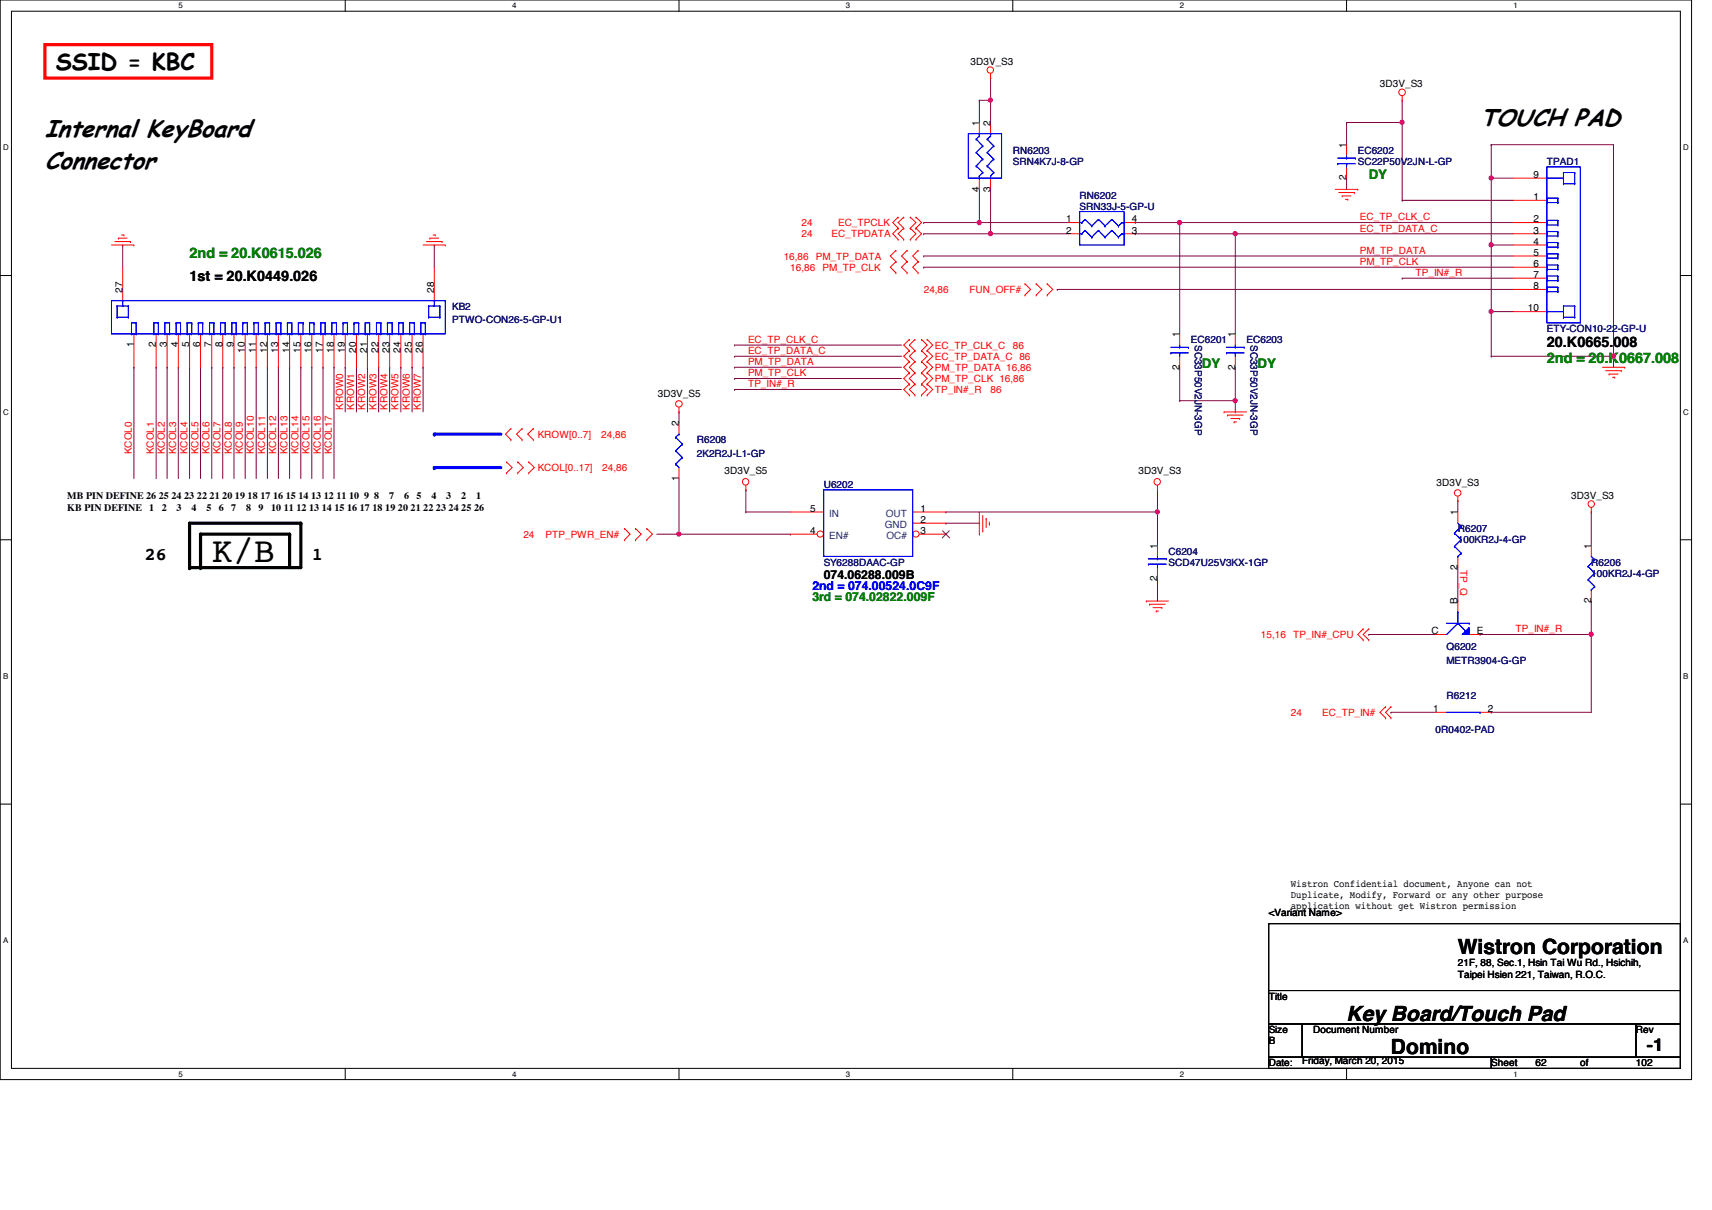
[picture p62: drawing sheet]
<svg xmlns="http://www.w3.org/2000/svg" width="297mm" height="210mm" viewBox="0 0 297 210" stroke-linecap="round" stroke-linejoin="round" font-family="sans-serif">
<defs><g id="words">
<text font-size="6.1" x="36.7" y="97.5">K/B</text>
<g font-size="4.3">
<text x="7.8" y="23.7">Internal KeyBoard</text>
<text x="256.8" y="21.8">TOUCH PAD</text>
<text x="7.8" y="29.3">Connector</text>
</g>
<text font-size="4" x="9.7" y="12.1">SSID = KBC</text>
<g font-size="3.6">
<text x="252.9" y="165.6">Wistron Corporation</text>
<text x="233.6" y="177.1">Key Board/Touch Pad</text>
<text x="241.3" y="182.9">Domino</text>
</g>
<g font-size="3">
<text x="25.1" y="97.2">26</text>
<text x="54.1" y="97.2">1</text>
<text x="285.7" y="182.4">-1</text>
</g>
<g font-size="2.5" fill="#008000">
<text x="32.9" y="44.8">2nd = 20.K0615.026</text>
<text x="268.4" y="62.9">2nd = 20.K0667.008</text>
</g>
<g font-size="2.5">
<text x="32.9" y="48.7">1st = 20.K0449.026</text>
<text x="268.4" y="60.2">20.K0665.008</text>
</g>
<g font-size="2.3" fill="#008000">
<text x="237.5" y="31.1">DY</text>
<text x="208.5" y="63.9">DY</text>
<text x="218.2" y="63.9">DY</text>
</g>
<text font-size="2.1" x="142.9" y="100.5">074.06288.009B</text>
<text font-size="2.1" fill="#00f" x="141" y="102.4">2nd = 074.00524.0C9F</text>
<text font-size="2.1" fill="#008000" x="141" y="104.3">3rd = 074.02822.009F</text>
<g font-size="1.7">
<text x="168.4" y="11.3">3D3V_S3</text>
<text x="239.4" y="15.2">3D3V_S3</text>
<text x="169.9" y="21.8" transform="rotate(-90 169.9 21.8)">1</text>
<text x="171.8" y="21.8" transform="rotate(-90 171.8 21.8)">2</text>
<text x="233.6" y="25.7" transform="rotate(-90 233.6 25.7)">1</text>
<text x="169.9" y="33.2" transform="rotate(-90 169.9 33.2)">4</text>
<text x="171.8" y="33.2" transform="rotate(-90 171.8 33.2)">3</text>
<text x="233.6" y="31.3" transform="rotate(-90 233.6 31.3)">2</text>
<text x="266.1" y="34.7">1</text>
<text x="266.1" y="30.9">9</text>
<text x="185" y="38.6">1</text>
<text x="185" y="40.5">2</text>
<text x="196.4" y="40.5">3</text>
<text x="196.4" y="38.6">4</text>
<text x="266.1" y="38.6">2</text>
<text x="266.1" y="40.5">3</text>
<text x="266.1" y="42.5">4</text>
<text x="266.1" y="44.4">5</text>
<text x="266.1" y="46.3">6</text>
<text x="21.2" y="50.8" transform="rotate(-90 21.2 50.8)">27</text>
<text x="75.3" y="50.8" transform="rotate(-90 75.3 50.8)">28</text>
<text x="266.1" y="48.2">7</text>
<text x="266.1" y="50.2">8</text>
<text x="204.6" y="58.5" transform="rotate(-90 204.6 58.5)">1</text>
<text x="214.3" y="58.5" transform="rotate(-90 214.3 58.5)">1</text>
<text x="265.1" y="54">10</text>
<text x="23.2" y="60.2" transform="rotate(-90 23.2 60.2)">1</text>
<text x="27" y="60.2" transform="rotate(-90 27 60.2)">2</text>
<text x="29" y="60.2" transform="rotate(-90 29 60.2)">3</text>
<text x="30.9" y="60.2" transform="rotate(-90 30.9 60.2)">4</text>
<text x="32.8" y="60.2" transform="rotate(-90 32.8 60.2)">5</text>
<text x="34.8" y="60.2" transform="rotate(-90 34.8 60.2)">6</text>
<text x="36.7" y="60.2" transform="rotate(-90 36.7 60.2)">7</text>
<text x="38.6" y="60.2" transform="rotate(-90 38.6 60.2)">8</text>
<text x="40.6" y="60.2" transform="rotate(-90 40.6 60.2)">9</text>
<text x="42.5" y="61.2" transform="rotate(-90 42.5 61.2)">10</text>
<text x="44.4" y="61.2" transform="rotate(-90 44.4 61.2)">11</text>
<text x="46.4" y="61.2" transform="rotate(-90 46.4 61.2)">12</text>
<text x="48.3" y="61.2" transform="rotate(-90 48.3 61.2)">13</text>
<text x="50.2" y="61.2" transform="rotate(-90 50.2 61.2)">14</text>
<text x="52.2" y="61.2" transform="rotate(-90 52.2 61.2)">15</text>
<text x="54.1" y="61.2" transform="rotate(-90 54.1 61.2)">16</text>
<text x="56" y="61.2" transform="rotate(-90 56 61.2)">17</text>
<text x="57.9" y="61.2" transform="rotate(-90 57.9 61.2)">18</text>
<text x="59.9" y="61.2" transform="rotate(-90 59.9 61.2)">19</text>
<text x="61.8" y="61.2" transform="rotate(-90 61.8 61.2)">20</text>
<text x="63.7" y="61.2" transform="rotate(-90 63.7 61.2)">21</text>
<text x="65.7" y="61.2" transform="rotate(-90 65.7 61.2)">22</text>
<text x="67.6" y="61.2" transform="rotate(-90 67.6 61.2)">23</text>
<text x="69.5" y="61.2" transform="rotate(-90 69.5 61.2)">24</text>
<text x="71.5" y="61.2" transform="rotate(-90 71.5 61.2)">25</text>
<text x="73.4" y="61.2" transform="rotate(-90 73.4 61.2)">26</text>
<text x="204.6" y="64.1" transform="rotate(-90 204.6 64.1)">2</text>
<text x="214.3" y="64.1" transform="rotate(-90 214.3 64.1)">2</text>
<text x="114.1" y="68.8">3D3V_S5</text>
<text x="117.8" y="74" transform="rotate(-90 117.8 74)">2</text>
<text x="117.8" y="83.4" transform="rotate(-90 117.8 83.4)">1</text>
<text x="125.7" y="82.3">3D3V_S5</text>
<text x="197.5" y="82.3">3D3V_S3</text>
<text x="11.6" y="88.6">KB PIN DEFINE</text>
<text x="11.6" y="86.6">MB PIN DEFINE 26 25 24 23 22 21 20 19 18 17 16 15 14 13 12 11 10 9 8</text>
<text x="25.9" y="88.6">1</text>
<text x="28.1" y="88.6">2</text>
<text x="30.6" y="88.6">3</text>
<text x="33.2" y="88.6">4</text>
<text x="35.8" y="88.6">5</text>
<text x="38" y="88.6">6</text>
<text x="40.1" y="88.6">7</text>
<text x="42.7" y="88.6">8</text>
<text x="44.9" y="88.6">9</text>
<text x="47" y="88.6">10 11 12 13 14 15 16 17 18 19 20 21 22 23 24 25 26</text>
<text x="67.5" y="86.6">7</text>
<text x="70.1" y="86.6">6</text>
<text x="72.3" y="86.6">5</text>
<text x="74.8" y="86.6">4</text>
<text x="77.4" y="86.6">3</text>
<text x="80" y="86.6">2</text>
<text x="82.6" y="86.6">1</text>
<text x="140.6" y="88.8">5</text>
<text x="159.7" y="88.8">1</text>
<text x="249.3" y="84.2">3D3V_S3</text>
<text x="252.9" y="89.4" transform="rotate(-90 252.9 89.4)">1</text>
<text x="272.6" y="86.6">3D3V_S3</text>
<text x="140.6" y="92.6">4</text>
<text x="159.7" y="90.7">2</text>
<text x="159.7" y="92.6">3</text>
<text x="200.8" y="95.2" transform="rotate(-90 200.8 95.2)">1</text>
<text x="276.1" y="95.2" transform="rotate(-90 276.1 95.2)">1</text>
<text x="200.8" y="100.8" transform="rotate(-90 200.8 100.8)">2</text>
<text x="252.9" y="98.8" transform="rotate(-90 252.9 98.8)">2</text>
<text x="252.9" y="104.8" transform="rotate(-90 252.9 104.8)">B</text>
<text x="276.1" y="104.6" transform="rotate(-90 276.1 104.6)">2</text>
<text x="248.4" y="110">C</text>
<text x="256.2" y="110">E</text>
<text x="248.7" y="123.5">1</text>
<text x="258.1" y="123.5">2</text>
<text x="224" y="153.9">Wistron Confidential document, Anyone can not</text>
<text x="224" y="155.8">Duplicate, Modify, Forward or any other purpose</text>
<text x="220.1" y="159">&lt;Variant Name&gt;</text>
<text x="224" y="157.6">application without get Wistron permission</text>
<text x="252.9" y="167.6">21F, 88, Sec.1, Hsin Tai Wu Rd., Hsichih,</text>
<text x="220.1" y="173.4">Title</text>
<text x="252.9" y="169.7">Taipei Hsien 221, Taiwan, R.O.C.</text>
<text x="220.1" y="179.2">Size</text>
<text x="227.8" y="179.2">Document Number</text>
<text x="283.8" y="179.2">Rev</text>
<text x="220.1" y="185">Date:</text>
<text x="220.1" y="181.1">B</text>
<text x="225.9" y="184.6">Friday, March 20, 2015</text>
<text x="258.7" y="185">Sheet</text>
<text x="266.4" y="185">62</text>
<text x="274.2" y="185">of</text>
<text x="283.8" y="185">102</text>
</g>
<g font-size="1.7" fill="#000080">
<text x="175.7" y="28.7">SRN4K7J-8-GP</text>
<text x="175.7" y="26.7">RN6203</text>
<text x="235.6" y="28.7">SC22P50V2JN-L-GP</text>
<text x="235.6" y="26.7">EC6202</text>
<text x="268.4" y="28.7">TPAD1</text>
<text x="187.3" y="34.5">RN6202</text>
<text x="187.3" y="36.4">SRN33J-5-GP-U</text>
<text x="78.4" y="53.8">KB2</text>
<text x="78.4" y="56">PTWO-CON26-5-GP-U1</text>
<text x="206.6" y="59.5">EC6201</text>
<text x="207.3" y="59.9" transform="rotate(90 207.3 59.9)">SC33P50V2JN-3GP</text>
<text x="216.3" y="59.5">EC6203</text>
<text x="217" y="59.9" transform="rotate(90 217 59.9)">SC33P50V2JN-3GP</text>
<text x="268.4" y="57.6">ETY-CON10-22-GP-U</text>
<text x="120.9" y="76.9">R6208</text>
<text x="120.9" y="79.2">2K2R2J-L1-GP</text>
<text x="142.9" y="84.6">U6202</text>
<text x="252.9" y="94.3">100KR2J-4-GP</text>
<text x="252.9" y="92.4">R6207</text>
<text x="142.9" y="98.1">SY6288DAAC-GP</text>
<text x="202.7" y="98.1">SCD47U25V3KX-1GP</text>
<text x="202.7" y="96.2">C6204</text>
<text x="276.1" y="100.1">100KR2J-4-GP</text>
<text x="276.1" y="98.1">R6206</text>
<text x="251" y="112.8">Q6202</text>
<text x="251" y="115.1">METR3904-G-GP</text>
<text x="251" y="121.3">R6212</text>
<text x="249.1" y="127.1">0R0402-PAD</text>
</g>
<g font-size="1.7" fill="#f00">
<text x="139.1" y="41.2">24</text>
<text x="139.1" y="39.3">24</text>
<text x="144.3" y="41.2">EC_TPDATA</text>
<text x="145.4" y="39.3">EC_TPCLK</text>
<text x="236" y="38.2">EC_TP_CLK_C</text>
<text x="236" y="40.2">EC_TP_DATA_C</text>
<text x="136" y="45">16,86</text>
<text x="137.1" y="47">16,86</text>
<text x="141.6" y="45">PM_TP_DATA</text>
<text x="142.7" y="47">PM_TP_CLK</text>
<text x="236" y="46">PM_TP_CLK</text>
<text x="236" y="44">PM_TP_DATA</text>
<text x="245.6" y="47.9">TP_IN#_R</text>
<text x="160.3" y="50.8">24,86</text>
<text x="168.2" y="50.8">FUN_OFF#</text>
<text x="129.8" y="59.5">EC_TP_CLK_C</text>
<text x="129.8" y="61.4">EC_TP_DATA_C</text>
<text x="129.8" y="63.3">PM_TP_DATA</text>
<text x="129.8" y="65.3">PM_TP_CLK</text>
<text x="162.2" y="60.5">EC_TP_CLK_C</text>
<text x="162.2" y="62.4">EC_TP_DATA_C 86</text>
<text x="162.2" y="64.3">PM_TP_DATA 16,86</text>
<text x="175.7" y="60.5">86</text>
<text x="59.5" y="71.1" transform="rotate(-90 59.5 71.1)">KROW0</text>
<text x="61.5" y="71.1" transform="rotate(-90 61.5 71.1)">KROW1</text>
<text x="63.4" y="71.1" transform="rotate(-90 63.4 71.1)">KROW2</text>
<text x="65.3" y="71.1" transform="rotate(-90 65.3 71.1)">KROW3</text>
<text x="67.2" y="71.1" transform="rotate(-90 67.2 71.1)">KROW4</text>
<text x="69.2" y="71.1" transform="rotate(-90 69.2 71.1)">KROW5</text>
<text x="71.1" y="71.1" transform="rotate(-90 71.1 71.1)">KROW6</text>
<text x="73" y="71.1" transform="rotate(-90 73 71.1)">KROW7</text>
<text x="129.8" y="67.2">TP_IN#_R</text>
<text x="162.2" y="66.3">PM_TP_CLK 16,86</text>
<text x="162.2" y="68.2">TP_IN#_R</text>
<text x="171.9" y="68.2">86</text>
<text x="93.3" y="75.9">KROW[0..7]</text>
<text x="104.3" y="75.9">24,86</text>
<text x="22.9" y="78.8" transform="rotate(-90 22.9 78.8)">KCOL0</text>
<text x="26.7" y="78.8" transform="rotate(-90 26.7 78.8)">KCOL1</text>
<text x="28.6" y="78.8" transform="rotate(-90 28.6 78.8)">KCOL2</text>
<text x="30.6" y="78.8" transform="rotate(-90 30.6 78.8)">KCOL3</text>
<text x="32.5" y="78.8" transform="rotate(-90 32.5 78.8)">KCOL4</text>
<text x="34.4" y="78.8" transform="rotate(-90 34.4 78.8)">KCOL5</text>
<text x="36.4" y="78.8" transform="rotate(-90 36.4 78.8)">KCOL6</text>
<text x="38.3" y="78.8" transform="rotate(-90 38.3 78.8)">KCOL7</text>
<text x="40.2" y="78.8" transform="rotate(-90 40.2 78.8)">KCOL8</text>
<text x="42.2" y="78.8" transform="rotate(-90 42.2 78.8)">KCOL9</text>
<text x="44.1" y="78.8" transform="rotate(-90 44.1 78.8)">KCOL10</text>
<text x="46" y="78.8" transform="rotate(-90 46 78.8)">KCOL11</text>
<text x="47.9" y="78.8" transform="rotate(-90 47.9 78.8)">KCOL12</text>
<text x="49.9" y="78.8" transform="rotate(-90 49.9 78.8)">KCOL13</text>
<text x="51.8" y="78.8" transform="rotate(-90 51.8 78.8)">KCOL14</text>
<text x="53.7" y="78.8" transform="rotate(-90 53.7 78.8)">KCOL15</text>
<text x="55.7" y="78.8" transform="rotate(-90 55.7 78.8)">KCOL16</text>
<text x="57.6" y="78.8" transform="rotate(-90 57.6 78.8)">KCOL17</text>
<text x="93.3" y="81.7">KCOL[0..17]</text>
<text x="104.5" y="81.7">24,86</text>
<text x="90.8" y="93.3">24</text>
<text x="94.7" y="93.3">PTP_PWR_EN#</text>
<text x="253.3" y="98.8" transform="rotate(90 253.3 98.8)">TP_Q</text>
<text x="218.8" y="110.7">15,16</text>
<text x="224.4" y="110.7">TP_IN#_CPU</text>
<text x="263" y="109.7">TP_IN#_R</text>
<text x="224" y="124.2">24</text>
<text x="229.4" y="124.2">EC_TP_IN#</text>
</g>
<g font-size="1.7" fill="#004080">
<text x="143.9" y="89.6">IN</text>
<text x="153.7" y="89.6">OUT</text>
<text x="143.9" y="93.5">EN#</text>
<text x="153.5" y="91.6">GND</text>
<text x="153.8" y="93.5">OC#</text>
</g>
<g font-size="1.4">
<text x="30.9" y="1.4">5</text>
<text x="88.9" y="1.4">4</text>
<text x="146.8" y="1.4">3</text>
<text x="204.7" y="1.4">2</text>
<text x="262.6" y="1.4">1</text>
<text x=".5" y="26.1">D</text>
<text x="292.1" y="26.1">D</text>
<text x=".5" y="71.9">C</text>
<text x="292.1" y="71.9">C</text>
<text x=".5" y="117.8">B</text>
<text x="292.1" y="117.8">B</text>
<text x=".5" y="163.6">A</text>
<text x="292.1" y="163.6">A</text>
<text x="30.9" y="186.8">5</text>
<text x="88.9" y="186.8">4</text>
<text x="146.8" y="186.8">3</text>
<text x="204.7" y="186.8">2</text>
<text x="262.6" y="186.8">1</text>
</g>
</g></defs>
<path d="M0 0h293.5v187.3h-293.5zM2 1.9h289.5v183.4h-289.5z" fill="none" stroke="#000" stroke-width=".17"/>
<g fill="#fff">
<path d="M30.9 .2h.8v1.5h-.8z"/>
<path d="M30.9 185.5h.8v1.6h-.8z"/>
</g>
<path d="M59.9 0v1.9M59.9 185.3v2" fill="none" stroke="#000" stroke-width=".17"/>
<g fill="#fff">
<path d="M88.9 .2h.7v1.5h-.7z"/>
<path d="M88.9 185.5h.7v1.6h-.7z"/>
</g>
<path d="M117.8 0v1.9M117.8 185.3v2" fill="none" stroke="#000" stroke-width=".17"/>
<g fill="#fff">
<path d="M146.8 .2h.7v1.5h-.7z"/>
<path d="M146.8 185.5h.7v1.6h-.7z"/>
</g>
<path d="M175.7 0v1.9M175.7 185.3v2" fill="none" stroke="#000" stroke-width=".17"/>
<g fill="#fff">
<path d="M204.7 .2h.7v1.5h-.7z"/>
<path d="M204.7 185.5h.7v1.6h-.7z"/>
</g>
<path d="M233.6 0v1.9M233.6 185.3v2" fill="none" stroke="#000" stroke-width=".17"/>
<g fill="#fff">
<path d="M262.6 .2h.8v1.5h-.8z"/>
<path d="M262.6 185.5h.8v1.6h-.8z"/>
<path d="M.5 24.8h1v1.6h-1z"/>
<path d="M292.1 24.8h.9v1.6h-.9z"/>
<path d="M.5 70.7h1v1.5h-1z"/>
<path d="M292.1 70.7h.9v1.5h-.9z"/>
</g>
<path d="M0 47.8h2M291.5 47.8h2" fill="none" stroke="#000" stroke-width=".17"/>
<g fill="#fff">
<path d="M.5 116.5h.9v1.6h-.9z"/>
<path d="M292.1 116.5h.8v1.6h-.8z"/>
</g>
<path d="M0 93.6h2M291.5 93.6h2" fill="none" stroke="#000" stroke-width=".17"/>
<g fill="#fff">
<path d="M.5 162.4h.9v1.5h-.9z"/>
<path d="M292.1 162.4h.8v1.5h-.8z"/>
</g>
<path d="M0 139.5h2M291.5 139.5h2" fill="none" stroke="#000" stroke-width=".17"/>
<path d="M75.3 75.3h11.6" fill="none" stroke="#00f" stroke-width=".55"/>
<circle cx="75.3" cy="75.3" r=".28" fill="#00f"/>
<path d="M75.3 81.1h11.6" fill="none" stroke="#00f" stroke-width=".55"/>
<circle cx="75.3" cy="81.1" r=".28" fill="#00f"/>
<g fill="none" stroke="#800040" stroke-width=".17">
<path d="M23.2 63.7h.1M23.2 63.7v19.3M27.1 63.7h.1M27.1 63.7v19.3M29 63.7h.1M29 63.7v19.3M30.9 63.7h.1M30.9 63.7v19.3M32.9 63.7h.1M32.9 63.7v19.3M34.8 63.7h.1M34.8 63.7v19.3"/>
<path d="M36.7 63.7h.1M36.7 63.7v19.3M38.6 63.7h.1M38.6 63.7v19.3M40.6 63.7h.1M40.6 63.7v19.3M42.5 63.7h.1M42.5 63.7v19.3M44.4 63.7h.1M44.4 63.7v19.3M46.4 63.7h.1M46.4 63.7v19.3"/>
<path d="M48.3 63.7h.1M48.3 63.7v19.3M50.2 63.7h.1M50.2 63.7v19.3M52.2 63.7h.1M52.2 63.7v19.3M54.1 63.7h.1M54.1 63.7v19.3M56 63.7h.1M56 63.7v19.3M58 63.7h.1M58 63.7v19.3"/>
<path d="M59.9 63.7h.1M59.9 63.7v7.8M61.8 63.7h.1M61.8 63.7v7.8M63.8 63.7h.1M63.8 63.7v7.8M65.7 63.7h.1M65.7 63.7v7.8M67.6 63.7h.1M67.6 63.7v7.8M69.6 63.7h.1M69.6 63.7v7.8"/>
<path d="M71.5 63.7h.1M71.5 63.7v7.8M73.4 63.7h.1M73.4 63.7v7.8M279.9 61.8h.1M279.9 61.8v1.9"/>
</g>
<circle cx="279.9" cy="61.8" r=".38" fill="#f0f"/>
<circle cx="279.9" cy="61.8" r=".38" fill="none" stroke="#f0f" stroke-width=".17"/>
<path d="M258.7 54.1h.1M258.7 54.1v7.7" fill="none" stroke="#800040" stroke-width=".17"/>
<circle cx="258.7" cy="54" r=".37" fill="#f0f"/>
<circle cx="258.7" cy="54" r=".37" fill="none" stroke="#f0f" stroke-width=".17"/>
<path d="M169.9 17.4h2M169.9 17.4h.1M171.9 17.4h.1M171.9 17.4v3.9M258.7 61.8h21.2M258.7 61.8h.1" fill="none" stroke="#800040" stroke-width=".17"/>
<circle cx="171.8" cy="17.4" r=".37" fill="#f0f"/>
<circle cx="171.8" cy="17.4" r=".37" fill="none" stroke="#f0f" stroke-width=".17"/>
<path d="M169.9 17.4h.1M169.9 17.4v3.9M171.9 13.5h.1M171.9 13.5v3.9M243.3 34.8h.1M243.3 34.8h19.3M171.9 40.6h.1M171.9 40.6h13.5" fill="none" stroke="#800040" stroke-width=".17"/>
<circle cx="171.8" cy="40.5" r=".37" fill="#f0f"/>
<circle cx="171.8" cy="40.5" r=".37" fill="none" stroke="#f0f" stroke-width=".17"/>
<path d="M243.3 21.3h.1M243.3 21.3v13.5" fill="none" stroke="#800040" stroke-width=".17"/>
<circle cx="243.3" cy="21.2" r=".37" fill="#f0f"/>
<circle cx="243.3" cy="21.2" r=".37" fill="none" stroke="#f0f" stroke-width=".17"/>
<path d="M243.3 17.4h.1M243.3 17.4v3.9h-9.7M169.9 38.6h.1M169.9 38.6h15.5M233.6 21.3h.1M233.6 30.9h.1M233.6 21.3v3.8M233.6 30.9v2M258.7 25.1h21.2M258.7 25.1h.1M279.9 25.1h.1M279.9 25.1v36.7" fill="none" stroke="#800040" stroke-width=".17"/>
<circle cx="169.9" cy="38.6" r=".38" fill="#f0f"/>
<circle cx="169.9" cy="38.6" r=".38" fill="none" stroke="#f0f" stroke-width=".17"/>
<path d="M258.7 30.9h.1M258.7 30.9v11.6M258.7 30.9h3.9M160.3 46.4h.1M160.3 46.4h102.3" fill="none" stroke="#800040" stroke-width=".17"/>
<circle cx="258.7" cy="42.5" r=".38" fill="#f0f"/>
<circle cx="258.7" cy="42.5" r=".38" fill="none" stroke="#f0f" stroke-width=".17"/>
<circle cx="258.7" cy="30.9" r=".37" fill="#f0f"/>
<circle cx="258.7" cy="30.9" r=".37" fill="none" stroke="#f0f" stroke-width=".17"/>
<g fill="none" stroke="#800040" stroke-width=".17">
<path d="M204.7 38.6h.1M204.7 38.6h57.9M258.7 25.1h.1M258.7 25.1v5.8M214.3 40.6h.1M214.3 40.6h48.3M243.3 48.3h.1M243.3 48.3h19.3M258.7 54.1h.1M258.7 42.5h.1M258.7 42.5v11.6M258.7 54.1h3.9"/>
<path d="M258.7 42.5h3.9"/>
</g>
<circle cx="214.3" cy="40.5" r=".37" fill="#f0f"/>
<circle cx="214.3" cy="40.5" r=".37" fill="none" stroke="#f0f" stroke-width=".17"/>
<path d="M160.3 38.6h.1M169.9 32.9h.1M169.9 32.9v5.7h-9.6M171.9 32.9h.1M171.9 32.9v7.7h-11.6M160.3 40.6h.1M276.1 110.1h.1M276.1 110.1v13.5" fill="none" stroke="#800040" stroke-width=".17"/>
<circle cx="276.1" cy="110" r=".38" fill="#f0f"/>
<circle cx="276.1" cy="110" r=".38" fill="none" stroke="#f0f" stroke-width=".17"/>
<g fill="none" stroke="#800040" stroke-width=".17">
<path d="M200.8 88.8h.1M200.8 88.8v5.8M252.9 86.9h.1M252.9 86.9v1.9M276.1 88.8h.1M276.1 88.8v5.8M237.5 110.1h.1M237.5 110.1h11.6M256.8 110.1h.1M276.1 104.3h.1M276.1 104.3v5.8h-19.3M241.3 123.6h.1"/>
<path d="M241.3 123.6h7.8M258.7 123.6h.1M258.7 123.6h17.4"/>
</g>
<circle cx="200.8" cy="88.8" r=".37" fill="#f0f"/>
<circle cx="200.8" cy="88.8" r=".37" fill="none" stroke="#f0f" stroke-width=".17"/>
<path d="M204.7 38.6h.1M204.7 38.6v19.3M183.4 50.2h.1M183.4 50.2h79.2M164.1 90.8h.1M164.1 88.8h.1M164.1 90.8h5.8M200.8 85h.1M200.8 85v3.8h-36.7M200.8 100.4h.1M200.8 100.4v3.9" fill="none" stroke="#800040" stroke-width=".17"/>
<circle cx="204.6" cy="38.6" r=".38" fill="#f0f"/>
<circle cx="204.6" cy="38.6" r=".38" fill="none" stroke="#f0f" stroke-width=".17"/>
<g fill="none" stroke="#800040" stroke-width=".17">
<path d="M197 38.6h7.7M197 38.6h.1M160.3 44.4h.1M160.3 44.4h102.3M197 40.6h17.3M197 40.6h.1M214.3 40.6h.1M214.3 40.6v17.3M204.7 69.5h.1M204.7 63.7v5.8M204.7 69.5h9.6M214.3 69.5h.1"/>
<path d="M214.3 63.7v5.8"/>
</g>
<circle cx="214.3" cy="69.5" r=".37" fill="#f0f"/>
<circle cx="214.3" cy="69.5" r=".37" fill="none" stroke="#f0f" stroke-width=".17"/>
<g fill="none" stroke="#800040" stroke-width=".17">
<path d="M21.3 42.5h.1M21.3 42.5v3.9M75.3 42.5h.1M75.3 42.5v3.9M127.5 59.9h28.9M127.5 59.9h.1M117.8 71.5h.1M117.8 71.5v1.9M127.5 61.8h28.9M127.5 67.6h28.9M127.5 63.7h28.9M127.5 65.7h28.9"/>
<path d="M127.5 61.8h.1M127.5 67.6h.1M127.5 63.7h.1M127.5 65.7h.1M214.3 71.5h.1M214.3 69.5v2M114 92.7h3.8M117.8 92.7h.1M117.8 83v9.7M129.4 88.8h7.7M129.4 88.8h.1M129.4 85h.1"/>
<path d="M129.4 85v3.8M252.9 98.5v5.8M252.9 104.3h.1"/>
</g>
<circle cx="117.8" cy="92.6" r=".37" fill="#f0f"/>
<circle cx="117.8" cy="92.6" r=".37" fill="none" stroke="#f0f" stroke-width=".17"/>
<path d="M117.8 92.7h19.3M137.1 92.7h.1" fill="none" stroke="#800040" stroke-width=".17"/>
<g fill="none" stroke="#f00" stroke-width=".17">
<path d="M171.9 13.5h.1M171.9 12.7v.8M243.3 17.4h.1M243.3 16.6v.8M155.8 39.6l-.9 1 .9 .9M155.8 37.7l-.9 .9 .9 1M155.8 39.6h.1M155.8 37.7h.1M156.8 39.6h.1M156.8 37.7h.1M156.8 39.6l-1 1 1 .9M156.8 37.7l-1 .9 1 1"/>
<path d="M157.9 39.6l1 1-1 .9M157.9 37.7l1 .9-1 1M157.9 39.6h.1M157.9 37.7h.1M158.9 39.6h.1M158.9 37.7h.1M158.9 39.6l1 1-1 .9M158.9 37.7l1 .9-1 1M231.7 32.9h3.9M232.3 33.4h2.7M232.9 34h.1M232.9 34h1.5"/>
<path d="M233.4 34.6h.4M233.6 25.1v2M233.6 29v1.9M233.8 34.6h.1M235 33.4h.1M235.6 32.9h.1M262.6 34.8h5.8M262.6 38.6h5.8M262.6 30.9h5.8M19.3 42.5h3.9M19.9 41.9h2.7M20.5 41.3h1.6"/>
<path d="M20.5 41.3h.1M21.1 40.8h.4M21.5 40.8h.1M22.6 41.9h.1M23.2 42.5h.1M73.4 42.5h3.9M74 41.9h2.7M74.6 41.3h1.5M74.6 41.3h.1M75.1 40.8h.4M75.5 40.8h.1M76.7 41.9h.1"/>
<path d="M77.3 42.5h.1M155.4 45.4h.1M155.4 43.4h.1M155.4 47.3h.1M155.4 45.4l-.9 1 .9 .9M155.4 43.4l-.9 1 .9 1M155.8 41.5h.1M156.8 41.5h.1M157.4 43.4l-1 1 1 1M157.4 45.4l-1 1 1 .9M157.4 43.4h.1M157.4 45.4h.1"/>
<path d="M157.4 47.3h.1M157.8 58.9l-1 1 1 .9M157.8 58.9h.1M157.9 41.5h.1M158.7 58.9l-.9 1 .9 .9M158.7 58.9h.1M158.9 41.5h.1M159.3 43.4l-.9 1 .9 1M159.3 45.4l-.9 1 .9 .9M159.3 45.4h.1M159.3 43.4h.1M159.3 47.3h.1"/>
<path d="M159.9 58.9h.1M159.9 58.9l1 1-1 .9M160.9 58.9l.9 1-.9 .9M160.9 58.9h.1M177.8 51.2h.1M177.8 49.2h.1M177.8 49.2l1 1-1 1M179.8 49.2h.1M179.8 51.2h.1M179.8 49.2l1 1-1 1M181.7 51.2h.1M181.7 49.2h.1"/>
<path d="M181.7 49.2l1 1-1 1M214.3 57.9v2M262.6 42.5h5.8M262.6 40.6h5.8M262.6 44.4h5.8M262.6 46.4h5.8M262.6 48.3h5.8M262.6 50.2h5.8M262.6 54.1h5.8M88.6 76.3h.1M88.6 74.3h.1M88.6 74.3l-.9 1 .9 1"/>
<path d="M90.6 74.3h.1M90.6 76.3h.1M90.6 74.3l-1 1 1 1M92.5 74.3l-.9 1 .9 1M92.5 76.3h.1M92.5 74.3h.1M117.8 71.5h.1M117.8 70.7v.8M157.8 60.8l-1 1 1 .9M157.8 62.7l-1 1 1 1M157.8 64.7l-1 1 1 .9M157.8 66.6l-1 1 1 .9"/>
<path d="M157.8 60.8h.1M157.8 62.7h.1M157.8 64.7h.1M157.8 66.6h.1M157.8 68.5h.1M158.7 60.8l-.9 1 .9 .9M158.7 62.7l-.9 1 .9 1M158.7 64.7l-.9 1 .9 .9M158.7 66.6l-.9 1 .9 .9M158.7 60.8h.1M158.7 62.7h.1M158.7 64.7h.1"/>
<path d="M158.7 66.6h.1M158.7 68.5h.1M159.9 60.8h.1M159.9 62.7h.1M159.9 64.7h.1M159.9 66.6h.1M159.9 68.5h.1M159.9 60.8l1 1-1 .9M159.9 62.7l1 1-1 1M159.9 64.7l1 1-1 .9M159.9 66.6l1 1-1 .9M160.9 60.8l.9 1-.9 .9"/>
<path d="M160.9 62.7l.9 1-.9 1M160.9 64.7l.9 1-.9 .9M160.9 66.6l.9 1-.9 .9M160.9 60.8h.1M160.9 62.7h.1M160.9 64.7h.1M160.9 66.6h.1M160.9 68.5h.1M212.4 71.5h3.9M212.4 71.5h.1M213 72h2.7M213 72h.1"/>
<path d="M213.6 72.6h1.5M214.1 73.2h.1M214.1 73.2h.4M214.3 61.8v1.9M215.1 72.6h.1M278 63.7h3.9M278.6 64.3h2.7M279.2 64.9h.1M279.2 64.9h1.6M279.8 65.4h.4M280.2 65.4h.1M281.3 64.3h.1"/>
<path d="M281.9 63.7h.1M87.9 82h.1M87.9 80.1h.1M87.9 80.1l1 1-1 .9M89.8 80.1l1 1-1 .9M89.8 80.1h.1M89.8 82h.1M91.7 80.1l1 1-1 .9M91.7 82h.1M91.7 80.1h.1M108.4 93.6h.1M108.4 91.7h.1"/>
<path d="M108.4 91.7l.9 1-.9 .9M110.3 91.7l.9 1-.9 .9M110.3 91.7h.1M110.3 93.6h.1M112.2 93.6h.1M112.2 91.7h.1M112.2 91.7l1 1-1 .9M129.4 85h.1M129.4 84.2v.8M158.4 88.8h5.7M158.4 90.8h5.7M169.9 92.7h.1"/>
<path d="M169.9 88.8v3.9M170.5 92.1h.1M170.5 89.4v2.7M171.1 90h.1M171.1 90v1.5M171.7 90.9h.1M171.7 90.6v.3M200.8 85h.1M200.8 84.2v.8M252.9 86.9h.1M252.9 86.1v.8M276.1 88.8h.1"/>
<path d="M276.1 88.1v.7M198.9 104.3h3.8M198.9 104.3h.1M199.5 104.8h2.7M199.5 104.8h.1M200.1 105.4h1.5M200.6 106h.1M200.6 106h.4M201.6 105.4h.1M236.5 109.1h.1M236.5 111h.1M236.5 109.1l-.9 1 .9 .9"/>
<path d="M237.5 109.1l-1 1 1 .9M237.5 109.1h.1M237.5 111h.1M240.4 122.6l-1 1 1 .9M240.4 122.6h.1M240.4 124.5h.1M241.3 122.6h.1M241.3 124.5h.1M241.3 122.6l-.9 1 .9 .9"/>
<circle cx="171.8" cy="12.1" r=".56"/>
<circle cx="243.3" cy="16" r=".57"/>
<circle cx="117.8" cy="70.1" r=".56"/>
<circle cx="129.4" cy="83.6" r=".56"/>
<circle cx="200.8" cy="83.6" r=".56"/>
<circle cx="252.9" cy="85.5" r=".56"/>
<circle cx="276.1" cy="87.4" r=".56"/>
</g>
<path d="M220.1 160.2h71.4v11.6h-71.4zM220.1 171.8h71.4v5.8h-71.4zM220.1 177.6h5.8v5.8h-5.8zM225.9 177.6h57.9v5.8h-57.9zM283.8 177.6h7.7v5.8h-7.7zM220.1 183.4h38.6v1.9h-38.6zM258.7 183.4h32.8v1.9h-32.8z" fill="none" stroke="#000" stroke-width=".17"/>
<path d="M7.8 7.7h28.9v5.8h-28.9z" fill="none" stroke="#f00" stroke-width=".55"/>
<path d="M32.9 90.8h19.3v7.7h-19.3zM34.8 98.5v-5.8h15.4v5.8" fill="none" stroke="#000" stroke-width=".55"/>
<g fill="#000">
<circle cx="32.9" cy="90.8" r=".28"/>
<circle cx="32.9" cy="98.5" r=".28"/>
<circle cx="34.8" cy="92.7" r=".28"/>
<circle cx="34.8" cy="98.5" r=".28"/>
<circle cx="50.2" cy="92.7" r=".28"/>
<circle cx="52.2" cy="90.8" r=".28"/>
</g>
<g fill="none" stroke="#00f" stroke-width=".17">
<path d="M232.1 28.4h.1M232.1 27.4h3.1M232.1 28.4h3.1M233.6 27.4h.1M233.6 28.4h.1M233.6 27.1v.3M233.6 28.4v.6M235.2 27.4h.1M268.4 34.4h.1M268.4 35.1h.1M268.4 38.2h.1M268.4 39h.1"/>
<path d="M268.4 30.9h.1M268.4 34.4v.7M268.4 38.2v.8M268.4 35.1h1.9M268.4 39h1.9M268.4 34.4h1.9M268.4 38.2h1.9M268.4 29h5.8v27h-5.8zM268.4 30.9h2.9M270.3 35.1h.1M270.3 34.4h.1M270.3 39h.1"/>
<path d="M270.3 38.2h.1M270.3 34.4v.7M270.3 38.2v.8M271.3 29.9h.1M271.3 31.9h.1M271.3 29.9v2M271.3 31.9h1.9M271.3 29.9h1.9M273.2 31.9h.1M273.2 29.9h.1M273.2 29.9v2M214.3 59.9v.3"/>
<path d="M268.4 40.2h.1M268.4 40.9h.1M268.4 42.1h.1M268.4 42.9h.1M268.4 54.1h.1M268.4 44h.1M268.4 44.8h.1M268.4 46h.1M268.4 46.7h.1M268.4 47.9h.1M268.4 48.7h.1M268.4 49.8h.1"/>
<path d="M268.4 50.6h.1M268.4 40.2v.7M268.4 42.1v.8M268.4 44v.8M268.4 46v.7M268.4 47.9v.8M268.4 49.8v.8M268.4 40.9h1.9M268.4 42.9h1.9M268.4 44.8h1.9M268.4 46.7h1.9M268.4 48.7h1.9"/>
<path d="M268.4 50.6h1.9M268.4 40.2h1.9M268.4 42.1h1.9M268.4 44h1.9M268.4 46h1.9M268.4 47.9h1.9M268.4 49.8h1.9M268.4 54.1h2.9M270.3 40.9h.1M270.3 40.2h.1M270.3 42.9h.1M270.3 42.1h.1"/>
<path d="M270.3 44.8h.1M270.3 44h.1M270.3 46.7h.1M270.3 46h.1M270.3 48.7h.1M270.3 47.9h.1M270.3 50.6h.1M270.3 49.8h.1M270.3 40.2v.7M270.3 42.1v.8M270.3 44v.8M270.3 46v.7"/>
<path d="M270.3 47.9v.8M270.3 49.8v.8M271.3 53.1h.1M271.3 55h.1M271.3 53.1v1.9M271.3 55h1.9M271.3 53.1h1.9M273.2 55h.1M273.2 53.1h.1M273.2 53.1v1.9M212.8 61.2h.1M212.8 60.2h3.1"/>
<path d="M212.8 61.2h3.1M214.3 60.2h.1M214.3 61.2h.1M214.3 61.2v.6M215.9 60.2h.1"/>
</g>
<circle cx="158.9" cy="92.6" r=".55" fill="#fff"/>
<g fill="none" stroke="#f00" stroke-width=".17">
<path d="M159.5 92.7h4.6"/>
<circle cx="158.9" cy="92.6" r=".55"/>
</g>
<path d="M163.5 92.1l1.3 1.2M164.7 92.1l-1.2 1.2" fill="none" stroke="#804000" stroke-width=".17"/>
<circle cx="142.3" cy="92.6" r=".55" fill="#fff"/>
<g fill="none" stroke="#f00" stroke-width=".17">
<path d="M21.3 46.4v5.8M23.2 57.9v5.8M27.1 57.9v5.8M29 57.9v5.8M30.9 57.9v5.8M32.9 57.9v5.8M34.8 57.9v5.8M36.7 57.9v5.8M38.6 57.9v5.8M40.6 57.9v5.8M42.5 57.9v5.8M44.4 57.9v5.8"/>
<path d="M46.4 57.9v5.8M48.3 57.9v5.8M50.2 57.9v5.8M52.2 57.9v5.8M54.1 57.9v5.8M56 57.9v5.8M58 57.9v5.8M59.9 57.9v5.8M61.8 57.9v5.8M63.8 57.9v5.8M65.7 57.9v5.8M67.6 57.9v5.8"/>
<path d="M69.6 57.9v5.8M71.5 57.9v5.8M73.4 57.9v5.8M75.3 46.4v5.8M117.8 73.4v1.9M117.8 81.1v1.9M137.1 88.8h5.8M137.1 92.7h4.7M252.9 88.8v2M252.9 96.5v2M276.1 94.6v1.9M249.1 110.1h1.9"/>
<path d="M252.9 104.3v1.9M254.9 110.1h1.9M276.1 102.3v2M249.1 123.6h1.9M256.8 123.6h1.9"/>
<circle cx="142.3" cy="92.6" r=".55"/>
</g>
<g fill="none" stroke="#00f" stroke-width=".17">
<path d="M19.3 52.2h58v5.7h-58zM20.3 55h.1M20.3 53.1h.1M20.3 53.1v1.9M20.3 53.1h2M20.3 55h2M21.3 52.2h.1M21.3 52.2v.9M22.3 55h.1M22.3 53.1h.1M22.3 53.1v1.9M22.8 57.9h.8"/>
<path d="M22.8 56h.1M22.8 57.9h.1M22.8 56v1.9M22.8 56h.8M23.6 56h.1M23.6 57.9h.1M23.6 56v1.9M26.7 57.9h.8M26.7 56h.1M26.7 57.9h.1M26.7 56h.8M26.7 56v1.9"/>
<path d="M27.5 56h.1M27.5 57.9h.1M27.5 56v1.9M28.6 57.9h.8M28.6 56h.1M28.6 57.9h.1M28.6 56h.8M28.6 56v1.9M29.4 56h.1M29.4 57.9h.1M29.4 56v1.9M30.6 57.9h.7"/>
<path d="M30.6 56h.1M30.6 57.9h.1M30.6 56h.7M30.6 56v1.9M31.3 56h.1M31.3 57.9h.1M31.3 56v1.9M32.5 57.9h.8M32.5 56h.1M32.5 57.9h.1M32.5 56h.8M32.5 56v1.9"/>
<path d="M33.3 56h.1M33.3 57.9h.1M33.3 56v1.9M34.4 56h.1M34.4 57.9h.1M34.4 56h.8M34.4 56v1.9M34.4 57.9h.8M35.2 56h.1M35.2 57.9h.1M35.2 56v1.9M36.4 57.9h.7"/>
<path d="M36.4 56h.1M36.4 57.9h.1M36.4 56h.7M36.4 56v1.9M37.1 56h.1M37.1 57.9h.1M37.1 56v1.9M38.3 56h.1M38.3 57.9h.1M38.3 56h.8M38.3 56v1.9M38.3 57.9h.8"/>
<path d="M39.1 56h.1M39.1 57.9h.1M39.1 56v1.9M40.2 57.9h.8M40.2 56h.1M40.2 57.9h.1M40.2 56h.8M40.2 56v1.9M41 56h.1M41 57.9h.1M41 56v1.9M42.1 57.9h.8"/>
<path d="M42.1 56h.1M42.1 57.9h.1M42.1 56h.8M42.1 56v1.9M42.9 56h.1M42.9 57.9h.1M42.9 56v1.9M44.1 56h.1M44.1 57.9h.1M44.1 56h.7M44.1 56v1.9M44.1 57.9h.7"/>
<path d="M44.8 56h.1M44.8 57.9h.1M44.8 56v1.9M46 56h.1M46 57.9h.1M46 56h.8M46 56v1.9M46 57.9h.8M46.8 56h.1M46.8 57.9h.1M46.8 56v1.9M47.9 57.9h.8"/>
<path d="M47.9 56h.1M47.9 57.9h.1M47.9 56h.8M47.9 56v1.9M48.7 56h.1M48.7 57.9h.1M48.7 56v1.9M49.9 56h.1M49.9 57.9h.1M49.9 56h.7M49.9 56v1.9M49.9 57.9h.7"/>
<path d="M50.6 56h.1M50.6 57.9h.1M50.6 56v1.9M51.8 57.9h.8M51.8 56h.1M51.8 57.9h.1M51.8 56h.8M51.8 56v1.9M52.6 56h.1M52.6 57.9h.1M52.6 56v1.9M53.7 57.9h.1"/>
<path d="M53.7 56h.1M53.7 56h.8M53.7 56v1.9M53.7 57.9h.8M54.5 57.9h.1M54.5 56h.1M54.5 56v1.9M55.7 57.9h.1M55.7 56h.1M55.7 56h.7M55.7 56v1.9M55.7 57.9h.7"/>
<path d="M56.4 57.9h.1M56.4 56h.1M56.4 56v1.9M57.6 57.9h.8M57.6 57.9h.1M57.6 56h.1M57.6 56h.8M57.6 56v1.9M58.4 57.9h.1M58.4 56h.1M58.4 56v1.9M59.5 57.9h.1"/>
<path d="M59.5 56h.1M59.5 56h.8M59.5 56v1.9M59.5 57.9h.8M60.3 57.9h.1M60.3 56h.1M60.3 56v1.9M61.4 57.9h.8M61.4 57.9h.1M61.4 56h.1M61.4 56h.8M61.4 56v1.9"/>
<path d="M62.2 57.9h.1M62.2 56h.1M62.2 56v1.9M63.4 57.9h.1M63.4 56h.1M63.4 56h.7M63.4 56v1.9M63.4 57.9h.7M64.1 57.9h.1M64.1 56h.1M64.1 56v1.9M65.3 57.9h.8"/>
<path d="M65.3 57.9h.1M65.3 56h.1M65.3 56h.8M65.3 56v1.9M66.1 57.9h.1M66.1 56h.1M66.1 56v1.9M67.2 57.9h.8M67.2 57.9h.1M67.2 56h.1M67.2 56h.8M67.2 56v1.9"/>
<path d="M68 57.9h.1M68 56h.1M68 56v1.9M69.2 57.9h.1M69.2 56h.1M69.2 56h.7M69.2 56v1.9M69.2 57.9h.7M69.9 57.9h.1M69.9 56h.1M69.9 56v1.9M71.1 57.9h.8"/>
<path d="M71.1 57.9h.1M71.1 56h.1M71.1 56h.8M71.1 56v1.9M71.9 57.9h.1M71.9 56h.1M71.9 56v1.9M73 56h.1M73 57.9h.1M73 56h.8M73 56v1.9M73 57.9h.8"/>
<path d="M73.8 56h.1M73.8 57.9h.1M73.8 56v1.9M74.4 55h.1M74.4 53.1h.1M74.4 53.1h1.9M74.4 53.1v1.9M74.4 55h1.9M75.3 52.2h.1M75.3 52.2v.9M76.3 55h.1M76.3 53.1h.1"/>
<path d="M76.3 53.1v1.9M117.2 78.2l1.2 1.2M117.2 75.9l1.2 1.1M117.2 78.2h.1M117.2 75.9h.1M117.8 75.3h.1M117.8 75.3l-.6 .6M118.4 79.4h.1M118.4 77h.1M118.4 79.4l-1.2 1.1M118.4 77l-1.2 1.2M117.2 80.5l.6 .6"/>
<path d="M117.2 80.5h.1M142.9 85h15.5v11.5h-15.5zM252.3 92.5h.1M252.3 94.8h.1M252.3 92.5l1.2 1.1M252.3 94.8l1.2 1.2M252.9 96.5h.1M252.9 90.8l.6 .5M253.5 91.3h.1M253.5 93.6h.1M253.5 96h.1M253.5 91.3l-1.2 1.2"/>
<path d="M253.5 93.6l-1.2 1.2M253.5 96l-.6 .5M275.5 98.3h.1M275.5 98.3l1.2 1.1M276.1 96.5l.6 .6M276.7 97.1h.1M276.7 99.4h.1M276.7 97.1l-1.2 1.2M276.7 99.4l-1.2 1.2M275.5 100.6h.1M275.5 100.6l1.2 1.2M276.1 102.3h.1"/>
<path d="M276.7 101.8h.1M276.7 101.8l-.6 .5M251 123.6h5.8M256.8 123.6h.1"/>
</g>
<path d="M253.7 110.1l1.2-1.2v1.2z" fill-rule="evenodd" fill="#00f"/>
<path d="M251 108.1h3.9M252.9 108.1h.1M252.9 106.2h.1M252.9 108.1l1.4 1.4M252.9 106.2v1.9M252.9 108.1l-1.9 2M254.3 109.5h.1M254.9 108.1h.1M254.9 108.9v1.2h-1.2z" fill="none" stroke="#00f" stroke-width=".17"/>
<path d="M253.7 110.1l1.2-1.2v1.2z" fill-rule="evenodd" fill="#00f"/>
<g fill="none" stroke="#00f" stroke-width=".17">
<path d="M168 23.2h5.8v7.7h-5.8zM169.4 24.1h.1M169.4 26.5h.1M169.4 28.8h.1M169.4 24.1l1.1 1.2M169.4 26.5l1.1 1.1M169.4 28.8l1.1 1.1M169.9 23.6h.1M169.9 30.5h.1M169.9 30.9h.1M169.9 23.2v.4M169.9 30.5v.4"/>
<path d="M169.9 23.6l-.5 .5M170.5 25.3h.1M170.5 27.6h.1M170.5 29.9h.1M170.5 25.3l-1.1 1.2M170.5 27.6l-1.1 1.2M170.5 29.9l-.6 .6M171.3 28.8l1.1 1.1M171.3 26.5l1.1 1.1M171.3 24.1l1.1 1.2M171.3 28.8h.1M171.3 26.5h.1"/>
<path d="M171.3 24.1h.1M171.9 30.5h.1M171.9 23.6h.1M171.9 23.2h.1M171.9 23.2v.4M171.9 30.5v.4M171.9 23.6l-.6 .5M172.4 29.9h.1M172.4 27.6h.1M172.4 25.3h.1M172.4 29.9l-.5 .6M172.4 27.6l-1.1 1.2"/>
<path d="M172.4 25.3l-1.1 1.2M187.3 38.6h.4M187.3 36.7h7.7v5.8h-7.7zM187.7 38.6h.1M188.3 40l1.1 1.1M188.3 38.1h.1M188.3 40h.1M188.3 38.1l1.1 1.1M188.3 40l-.6 .6M188.3 38.1l-.6 .5M189.4 39.2h.1M190.6 38.1l-1.2 1.1"/>
<path d="M190.6 40l1.1 1.1M190.6 38.1h.1M190.6 40h.1M190.6 38.1l1.1 1.1M190.6 40l-1.2 1.1M191.7 39.2h.1M192.9 40l1.2 1.1M192.9 38.1h.1M192.9 40h.1M192.9 38.1l1.2 1.1M192.9 40l-1.2 1.1M192.9 38.1l-1.2 1.1"/>
<path d="M194.1 39.2h.1M194.6 38.6h.1M194.6 38.6h.4M194.6 38.6l-.5 .6M195 38.6h.1M187.3 40.6h.1M187.3 40.6h.4M187.7 40.6h.1M189.4 41.1h.1M191.7 41.1h.1M194.1 41.1h.1M194.6 40.6h.1"/>
<path d="M194.6 40.6l-.5 .5M194.6 40.6h.4M204.7 59.9v.3M203.2 61.2h.1M203.2 60.2h3M203.2 61.2h3M204.7 60.2h.1M204.7 61.2h.1M204.7 61.2v.6M206.2 60.2h.1M199.3 97.9h.1M199.3 96.9h3"/>
<path d="M199.3 97.9h3M200.8 96.9h.1M200.8 97.9h.1M200.8 96.5v.4M200.8 97.9v.6M202.3 96.9h.1M251 108.1h3.9M252.9 108.1h.1M252.9 106.2h.1M252.9 108.1l1.4 1.4M252.9 106.2v1.9M252.9 108.1l-1.9 2"/>
<path d="M254.3 109.5h.1M254.9 108.1h.1M254.9 108.9v1.2h-1.2z"/>
</g>
<path d="M169.9 21.3v1.9M169.9 30.9v2M171.9 21.3v1.9M171.9 30.9v2M185.4 38.6h1.9M195 38.6h2M185.4 40.6h1.9M195 40.6h2M204.7 57.9v2M204.7 61.8v1.9M200.8 94.6v1.9M200.8 98.5v1.9" fill="none" stroke="#f00" stroke-width=".17"/>
<circle cx="279.9" cy="61.8" r=".38" fill="#f0f"/>
<circle cx="279.9" cy="61.8" r=".38" fill="none" stroke="#f0f" stroke-width=".17"/>
<circle cx="258.7" cy="54" r=".37" fill="#f0f"/>
<circle cx="258.7" cy="54" r=".37" fill="none" stroke="#f0f" stroke-width=".17"/>
<circle cx="171.8" cy="17.4" r=".37" fill="#f0f"/>
<circle cx="171.8" cy="17.4" r=".37" fill="none" stroke="#f0f" stroke-width=".17"/>
<circle cx="171.8" cy="40.5" r=".37" fill="#f0f"/>
<circle cx="171.8" cy="40.5" r=".37" fill="none" stroke="#f0f" stroke-width=".17"/>
<circle cx="243.3" cy="21.2" r=".37" fill="#f0f"/>
<circle cx="243.3" cy="21.2" r=".37" fill="none" stroke="#f0f" stroke-width=".17"/>
<circle cx="169.9" cy="38.6" r=".38" fill="#f0f"/>
<circle cx="169.9" cy="38.6" r=".38" fill="none" stroke="#f0f" stroke-width=".17"/>
<circle cx="258.7" cy="42.5" r=".38" fill="#f0f"/>
<circle cx="258.7" cy="42.5" r=".38" fill="none" stroke="#f0f" stroke-width=".17"/>
<circle cx="258.7" cy="30.9" r=".37" fill="#f0f"/>
<circle cx="258.7" cy="30.9" r=".37" fill="none" stroke="#f0f" stroke-width=".17"/>
<circle cx="214.3" cy="40.5" r=".37" fill="#f0f"/>
<circle cx="214.3" cy="40.5" r=".37" fill="none" stroke="#f0f" stroke-width=".17"/>
<circle cx="276.1" cy="110" r=".38" fill="#f0f"/>
<circle cx="276.1" cy="110" r=".38" fill="none" stroke="#f0f" stroke-width=".17"/>
<circle cx="200.8" cy="88.8" r=".37" fill="#f0f"/>
<circle cx="200.8" cy="88.8" r=".37" fill="none" stroke="#f0f" stroke-width=".17"/>
<circle cx="204.6" cy="38.6" r=".38" fill="#f0f"/>
<circle cx="204.6" cy="38.6" r=".38" fill="none" stroke="#f0f" stroke-width=".17"/>
<circle cx="214.3" cy="69.5" r=".37" fill="#f0f"/>
<circle cx="214.3" cy="69.5" r=".37" fill="none" stroke="#f0f" stroke-width=".17"/>
<circle cx="117.8" cy="92.6" r=".37" fill="#f0f"/>
<circle cx="117.8" cy="92.6" r=".37" fill="none" stroke="#f0f" stroke-width=".17"/>
<use href="#words"/>
</svg>
